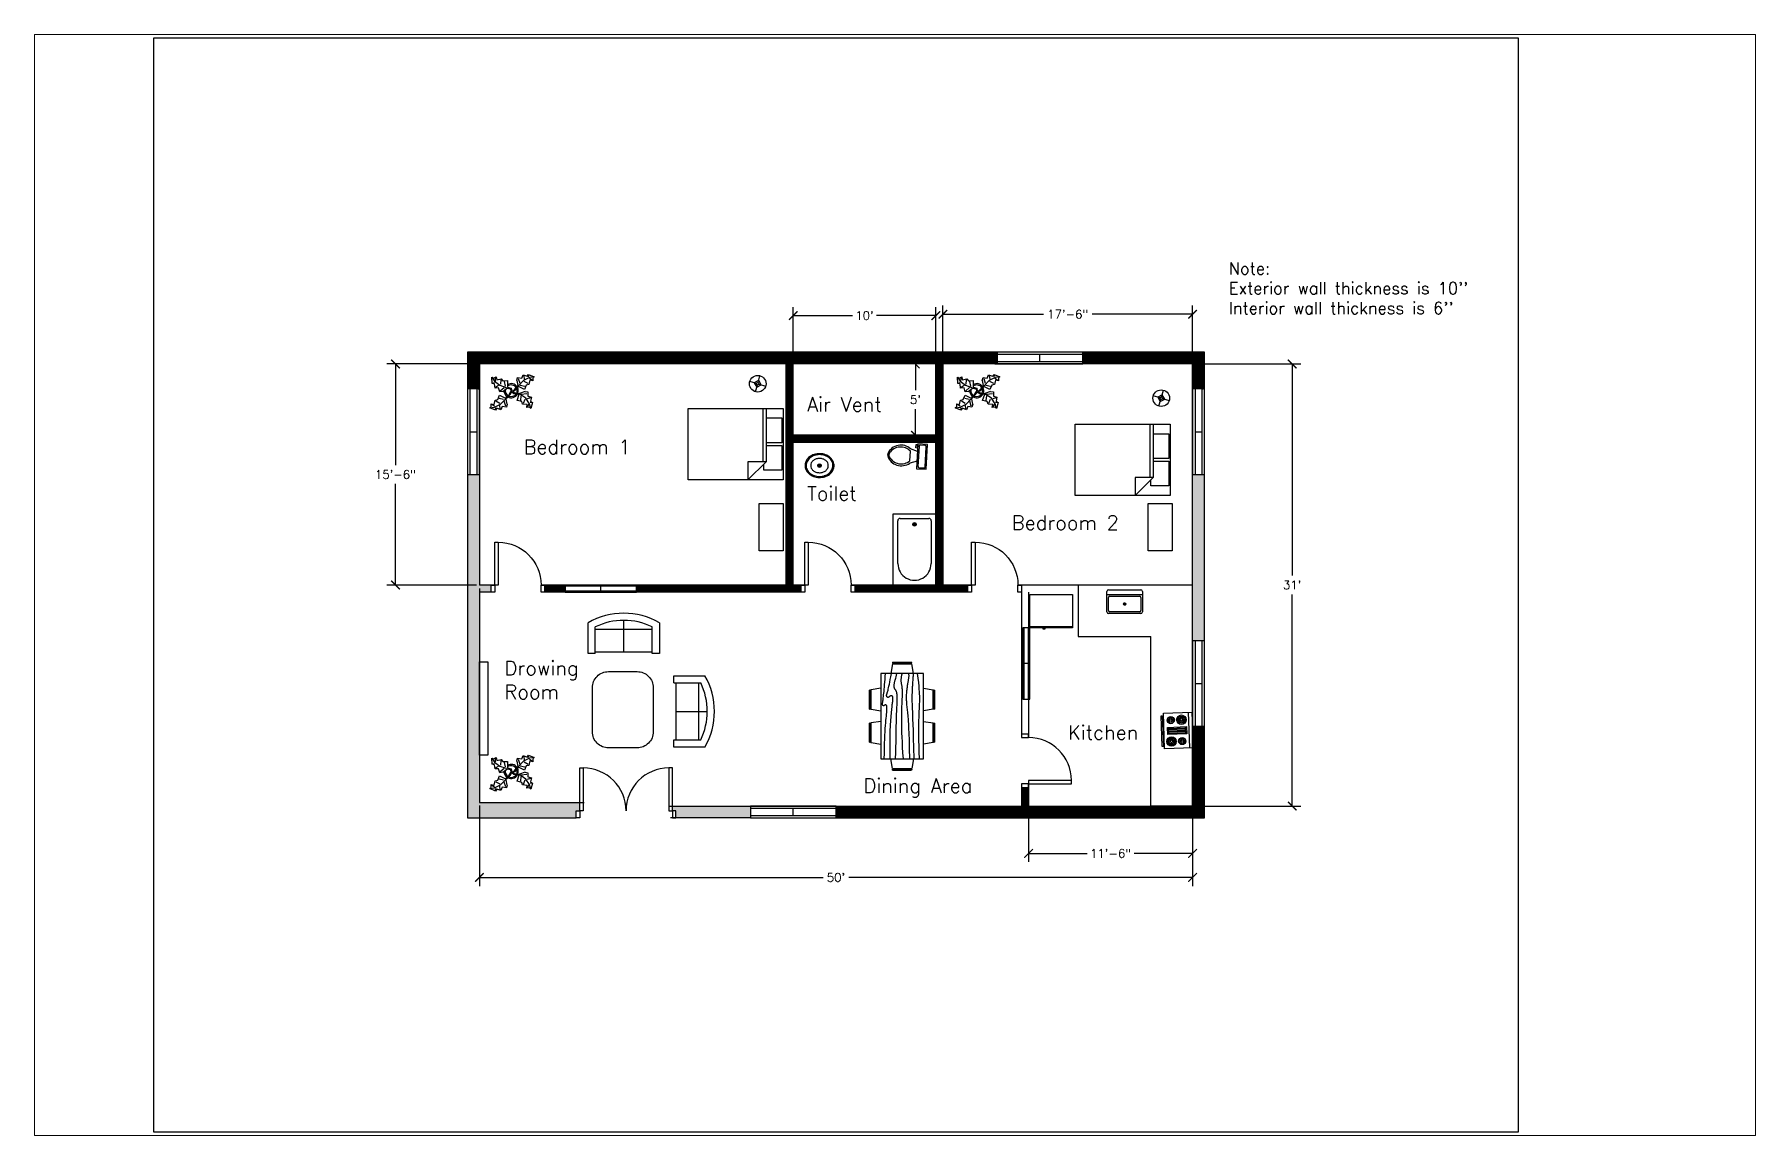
# Paper-space layout 'Layout1' of a CAD drawing. Header units: inches. Extents: x 0 to 16.2, y 0 to 10.3.
# The model-space entities are those that its viewports show. They can reach past a viewport. Long polylines and large blocks are cut down to what shows.
import ezdxf

# ---------------------------------------------------------------- set-up
doc = ezdxf.new("R2010")
doc.units = ezdxf.units.IN
doc.header["$MEASUREMENT"] = 0
for name, color, linetype in [('Blocks', 4, 'Continuous'), ('Dim', 11, 'Continuous'), ('Door', 6, 'Continuous'), ('Hatches', 3, 'Continuous'), ('Text', 2, 'Continuous'), ('Window', 30, 'Continuous')]:
    doc.layers.add(name, color=color, linetype=linetype)
doc.styles.get("Standard").update_dxf_attribs({"font": 'simplex.shx'})
doc.dimstyles.new('Dim', dxfattribs={"dimscale": 40, "dimtxt": 0.18, "dimasz": 0.18, "dimexe": 0.18, "dimexo": 0.0625, "dimgap": 0.09, "dimtad": 0, "dimtih": 1, "dimtoh": 1, "dimdec": 4, "dimzin": 0, "dimdsep": 46, "dimlunit": 4, "dimtxsty": 'Standard', "dimblk": 'ARCHTICK', "dimcen": 0.09, "dimadec": 0, "dimazin": 0, "dimtfac": 1, "dimtdec": 4, "dimtofl": 0, "dimtmove": 0, "dimatfit": 3, "dimfxl": 1, "dimtolj": 1, "dimtzin": 0, "dimarcsym": 0})

psp = doc.layouts.get("Layout1")

msp = doc.modelspace()

# ---------------------------------------------------------------- texts
at = {"layer": 'Text', "attachment_point": 1}
for s, width, insert, char_height in [("Note:\\PExterior wall thickness is 10''\\PInterior wall thickness is 6''", 224.0455945, (638.96325, 474.107), 10), ('Air Vent', 106.0420056, (284.17261, 360.65929), 12), ('Bedroom 1', 106.0420056, (45.72947, 324.94294), 12), ('Toilet', 106.0420056, (284.17261, 285.71189), 12), ('Bedroom 2', 106.0420056, (456.41167, 261.12094), 12), ('Drowing Room', 106.0420056, (29.61765, 138.74601), 12), ('Kitchen', 106.0420056, (503.63493, 84.58955), 12), ('Dining Area', 106.0420056, (331.62468, 39.79195), 12)]:
    msp.add_mtext_dynamic_manual_height_columns(s, width=width, gutter_width=1, heights=[0], dxfattribs=dict(at, insert=insert, char_height=char_height))

# ---------------------------------------------------------------- blocks, each defined once
blk = doc.blocks.new('Door 1')
at = {"layer": 'Door'}
for points in [[(-6, 6), (-3, 6), (-3, 42), (-6, 42)], [(-45, 0), (-42, 0), (-42, 6), (-45, 6)], [(-3, 0), (0, 0), (0, 6), (-3, 6)]]:
    blk.add_lwpolyline(points, close=True, dxfattribs=at)
blk.add_arc((-6, 6), 36, 90, 180, dxfattribs=at)
blk = doc.blocks.new('Door2')
at = {"layer": 'Door'}
for points in [[(-78, 6), (-81, 6), (-81, 42), (-78, 42)], [(-6, 6), (-3, 6), (-3, 42), (-6, 42)], [(-81, 0), (-84, 0), (-84, 6), (-81, 6)], [(-3, 0), (0, 0), (0, 6), (-3, 6)]]:
    blk.add_lwpolyline(points, close=True, dxfattribs=at)
for centre, start, end in [((-78, 6), 0, 90), ((-6, 6), 90, 180)]:
    blk.add_arc(centre, 36, start, end, dxfattribs=at)
blk = doc.blocks.new('Window1')
at = {"layer": 'Window'}
for p, q in [((0, 6), (-60, 6)), ((-60, 6), (-60, 0)), ((0, 5), (-60, 5)), ((-60, 1), (0, 1)), ((-60, 0), (0, 0)), ((-30, 1), (-30, 5)), ((0, 0), (0, 6))]:
    blk.add_line(p, q, dxfattribs=at)
blk = doc.blocks.new('Window2')
at = {"layer": 'Window'}
for p, q in [((0, 10), (-72, 10)), ((-72, 10), (-72, 0)), ((0, 8), (-72, 8)), ((-72, 2), (0, 2)), ((-72, 0), (0, 0)), ((-36, 2), (-36, 8)), ((0, 0), (0, 10))]:
    blk.add_line(p, q, dxfattribs=at)
blk = doc.blocks.new('Bath Tub - 26 x 60 in.')
for p, q in [((8, -18), (10, -18)), ((9, -17), (9, -19))]:
    blk.add_line(p, q)
blk.add_lwpolyline([(0, -36), (0, 0), (60, 0), (60, -36)], close=True)
for points in [[(4, -30), (4, -6)], [(6, -4), (42, -4)], [(42, -32), (6, -32)]]:
    blk.add_lwpolyline(points)
for radius in [1.5, 1]:
    blk.add_circle((9, -18), radius)
for centre, radius, start, end in [((5.75, -5.75), 1.77, 81.8699, 188.1301), ((42, -18), 14, 270, 90), ((5.75, -30.25), 1.77, 171.8699, 278.1301)]:
    blk.add_arc(centre, radius, start, end)
blk = doc.blocks.new('Toilet - top')
for p, q in [((-10, -8.5), (-8, -8.5)), ((-10, -9.5), (-10, -8.5)), ((-7, -9.5), (-10, -9.5)), ((-8, -8.5), (-8, -8)), ((-7, -8), (-7, -9.5)), ((-4, -8), (-6, -14)), ((4, -14), (-4, -14)), ((4, -8), (6, -14)), ((9.5, -6), (9.5, -2))]:
    blk.add_line(p, q)
blk.add_lwpolyline([(10.5, -8), (10.5, 0), (-10.5, 0), (-10.5, -8)], close=True)
for points in [[(-9.5, -2), (-9.5, -6)], [(8.5, -1), (-8.5, -1)], [(-8.5, -7), (8.5, -7)]]:
    blk.add_lwpolyline(points)
for centre, radius, start, end in [((-8.6, -1.9), 0.884, 81.8699, 188.1301), ((-8.6, -6.1), 0.884, 171.8699, 278.1301), ((3.5, -21.6), 12.2, 141.4691, 247.9714), ((4.2, -21.8), 11.3, 136.3677, 238.9468), ((-3.5, -21.6), 12.2, 292.0284, 38.5307), ((-4.2, -21.8), 11.3, 301.053, 43.6321), ((8.6, -1.9), 0.884, 351.8699, 98.1301), ((8.6, -6.1), 0.884, 261.8699, 8.1301), ((0, -27.9), 4, 245.7318, 294.2682), ((0, -29), 4, 254.8605, 285.1395)]:
    blk.add_arc(centre, radius, start, end)
blk = doc.blocks.new('Sink - Oval top')
for p, q in [((-1, 0), (1, 0)), ((0, 1), (0, -1))]:
    blk.add_line(p, q)
at = {"linetype": 'Continuous'}
for points in [[(-12.2, 0.4, 0.117634), (-11.5, -3.4, 0.104469), (-8.9, -6.8, 0.090016), (-5.1, -9.1, 0.08192), (-0.3, -10, 0.08192), (4.5, -9.4, 0.090016), (8.4, -7.4, 0.104469), (11.2, -4.1, 0.117634), (12.2, -0.4, 0.117634), (11.5, 3.4, 0.104469), (8.9, 6.8, 0.090016), (5.1, 9.1, 0.08192), (0.3, 10, 0.08192), (-4.5, 9.4, 0.090016), (-8.4, 7.4, 0.104469), (-11.2, 4.1, 0.117634)], [(-11.3, 0.2, 0.118622), (-10.5, -3.3, 0.104678), (-8.1, -6.4, 0.089562), (-4.5, -8.4, 0.081185), (-0.1, -9.2, 0.081185), (4.3, -8.5, 0.089562), (7.9, -6.6, 0.104678), (10.4, -3.5, 0.118622), (11.3, -0.2, 0.118622), (10.5, 3.3, 0.104678), (8.1, 6.4, 0.089562), (4.5, 8.4, 0.081185), (0.1, 9.2, 0.081185), (-4.3, 8.5, 0.089562), (-7.9, 6.6, 0.104678), (-10.4, 3.5, 0.118622)], [(-7.4, 0.1, 0.118283), (-6.9, -2.2, 0.104607), (-5.3, -4.2, 0.089718), (-3, -5.5, 0.081436), (-0.1, -6, 0.081436), (2.8, -5.6, 0.089718), (5.2, -4.3, 0.104607), (6.9, -2.3, 0.118283), (7.4, -0.1, 0.118283), (6.9, 2.2, 0.104607), (5.3, 4.2, 0.089718), (3, 5.5, 0.081436), (0.1, 6, 0.081436), (-2.8, 5.6, 0.089718), (-5.2, 4.3, 0.104607), (-6.9, 2.3, 0.118283)]]:
    blk.add_lwpolyline(points, format="xyb", close=True, dxfattribs=at)
for radius in [1.5, 1]:
    blk.add_circle((0, 0), radius)
blk = doc.blocks.new('Dining Set - 36 x 72 in.')
at = {"linetype": 'Continuous'}
for p, q in [((36, 18), (-36, 18)), ((-36, 18), (-36, -18)), ((-22.2343, 26.00059), (-23.4847, 17.99762)), ((-22.2304, 26), (-5.7608, 26)), ((-22, 27.5), (-22.1562, 26.50042)), ((-5.8416, 26.5), (-22.1534, 26.5)), ((-22, 27.5), (-6, 27.5)), ((-5.8437, 26.49966), (-6, 27.5)), ((-4.5152, 17.99762), (-5.7655, 25.99926)), ((5.7657, 26.00059), (4.5153, 17.99762)), ((5.7696, 26), (22.2392, 26)), ((6, 27.5), (5.8438, 26.50042)), ((22.1584, 26.5), (5.8466, 26.5)), ((6, 27.5), (22, 27.5)), ((22.1563, 26.49966), (22, 27.5)), ((23.4848, 17.99762), (22.2345, 25.99926)), ((36, -18), (36, 18)), ((-45.5, 8), (-44.5004, 8.15617)), ((-45.5, 8), (-45.5, -8)), ((-44.5, -8.15843), (-44.5, 8.15338)), ((-44.0006, 8.23428), (-35.9976, 9.48474)), ((-44, 8.23041), (-44, -8.23915)), ((44.0006, 8.23428), (35.9976, 9.48474)), ((44, 8.23041), (44, -8.23915)), ((44.5, -8.15843), (44.5, 8.15338)), ((45.5, 8), (44.5005, 8.15617)), ((45.5, 8), (45.5, -8)), ((-44.4997, -8.15631), (-45.5, -8)), ((-35.9976, -9.48476), (-43.9993, -8.2345)), ((35.9976, -9.48476), (43.9993, -8.2345)), ((44.4997, -8.15631), (45.5, -8)), ((-36, -18), (36, -18)), ((-22.2343, -26.0006), (-23.4847, -17.99762)), ((-22.2304, -26), (-5.7608, -26)), ((-22, -27.5), (-22.1562, -26.50044)), ((-5.8416, -26.5), (-22.1534, -26.5)), ((-22, -27.5), (-6, -27.5)), ((-5.8437, -26.49967), (-6, -27.5)), ((-4.5152, -17.99762), (-5.7655, -25.99928)), ((5.7657, -26.0006), (4.5153, -17.99762)), ((5.7696, -26), (22.2392, -26)), ((6, -27.5), (5.8438, -26.50044)), ((22.1584, -26.5), (5.8466, -26.5)), ((6, -27.5), (22, -27.5)), ((22.1563, -26.49967), (22, -27.5)), ((23.4848, -17.99762), (22.2345, -25.99928))]:
    blk.add_line(p, q, dxfattribs=at)
for points in [[(-36, 15), (-31.1772, 14.97754), (-26.8079, 14.91406), (-22.8538, 14.81543), (-19.276, 14.6875), (-16.0362, 14.53613), (-13.0957, 14.36718), (-10.4159, 14.18652), (-7.9583, 14), (-5.6904, 13.81315), (-3.6035, 13.63021), (-1.6954, 13.45508), (0.0365, 13.29166), (1.5945, 13.14388), (2.9811, 13.01562), (4.1988, 12.9108), (5.25, 12.83333), (6.1393, 12.78613), (6.8802, 12.76823), (7.4883, 12.77767), (7.9792, 12.8125), (8.3685, 12.87077), (8.6719, 12.95052), (8.9049, 13.0498), (9.0833, 13.16666), (9.2205, 13.29899), (9.3216, 13.44401), (9.3895, 13.59879), (9.4271, 13.76041), (9.4373, 13.92594), (9.4232, 14.09245), (9.3875, 14.257), (9.3333, 14.41666), (9.2638, 14.56917), (9.1836, 14.71484), (9.0975, 14.85465), (9.0104, 14.98958), (8.9272, 15.1206), (8.8529, 15.2487), (8.7922, 15.37483), (8.75, 15.5), (8.7305, 15.62467), (8.7344, 15.74739), (8.7617, 15.86621), (8.8125, 15.97916), (8.8867, 16.08431), (8.9844, 16.17968), (9.1055, 16.26334), (9.25, 16.33333), (9.4189, 16.38802), (9.6172, 16.42708), (9.8506, 16.45052), (10.125, 16.45833), (10.4463, 16.45052), (10.8203, 16.42708), (11.2529, 16.38802), (11.75, 16.33333), (12.3184, 16.26318), (12.9694, 16.17838), (13.7151, 16.07991), (14.5677, 15.96875), (15.5395, 15.84586), (16.6426, 15.71224), (17.8893, 15.56884), (19.2917, 15.41666), (20.859, 15.25667), (22.5879, 15.08984), (24.4721, 14.91715), (26.5052, 14.73958), (28.6809, 14.5581), (30.9929, 14.3737), (33.4347, 14.18733), (36, 14)], [(-36, 10), (-28.9766, 10.14274), (-23.1725, 10.20442), (-18.4241, 10.19775), (-14.5677, 10.13541), (-11.4399, 10.03011), (-8.877, 9.89453), (-6.7154, 9.74137), (-4.7917, 9.58333), (-2.9698, 9.43082), (-1.2246, 9.28515), (0.4415, 9.14534), (2.026, 9.01041), (3.5266, 8.87939), (4.9408, 8.7513), (6.266, 8.62516), (7.5, 8.5), (8.6411, 8.37549), (9.6914, 8.2539), (10.6538, 8.13818), (11.5312, 8.03125), (12.3267, 7.93603), (13.043, 7.85547), (13.6831, 7.79248), (14.25, 7.75), (14.7471, 7.7303), (15.1797, 7.73307), (15.5537, 7.75732), (15.875, 7.80208), (16.1494, 7.86637), (16.3828, 7.94922), (16.5811, 8.04964), (16.75, 8.16666), (16.8944, 8.29915), (17.0143, 8.44531), (17.1089, 8.60319), (17.1771, 8.77083), (17.218, 8.94629), (17.2305, 9.1276), (17.2137, 9.31282), (17.1667, 9.5), (17.0895, 9.6875), (16.987, 9.875), (16.8649, 10.0625), (16.7292, 10.25), (16.5856, 10.4375), (16.4401, 10.625), (16.2985, 10.8125), (16.1667, 11), (16.05, 11.18733), (15.9518, 11.3737), (15.8752, 11.5581), (15.8229, 11.73958), (15.798, 11.91715), (15.8034, 12.08984), (15.842, 12.25667), (15.9167, 12.41666), (16.0295, 12.56836), (16.1784, 12.70833), (16.3605, 12.83268), (16.5729, 12.9375), (16.8127, 13.01888), (17.0768, 13.07291), (17.3625, 13.0957), (17.6667, 13.08333), (17.9894, 13.03312), (18.3418, 12.94726), (18.7382, 12.82918), (19.1927, 12.68229), (19.7195, 12.51001), (20.3327, 12.31575), (21.0465, 12.10294), (21.875, 11.875), (22.8357, 11.63354), (23.959, 11.37304), (25.2786, 11.08618), (26.8282, 10.76562), (28.6414, 10.40405), (30.752, 9.99414), (33.1936, 9.52856), (36, 9)], [(-36, 5.5), (-30.7157, 5.3348), (-26.069, 5.20963), (-21.9946, 5.11767), (-18.4271, 5.05208), (-15.3009, 5.00602), (-12.5508, 4.97265), (-10.1112, 4.94515), (-7.9167, 4.91666), (-5.909, 4.88167), (-4.0586, 4.83984), (-2.3429, 4.79215), (-0.7396, 4.73958), (0.7739, 4.6831), (2.22, 4.6237), (3.6213, 4.56233), (5, 4.5), (6.373, 4.43782), (7.7344, 4.3776), (9.0723, 4.32129), (10.375, 4.27083), (11.6309, 4.22819), (12.8281, 4.19531), (13.9551, 4.17415), (15, 4.16666), (15.954, 4.17448), (16.819, 4.19791), (17.6001, 4.23698), (18.3021, 4.29166), (18.9299, 4.36198), (19.4883, 4.44791), (19.9823, 4.54948), (20.4167, 4.66666), (20.7969, 4.79899), (21.1302, 4.94401), (21.4245, 5.09879), (21.6875, 5.26041), (21.9271, 5.42594), (22.1511, 5.59245), (22.3672, 5.757), (22.5834, 5.91666), (22.8065, 6.06868), (23.0404, 6.21093), (23.2879, 6.34147), (23.5521, 6.45833), (23.8358, 6.55957), (24.142, 6.64323), (24.4735, 6.70735), (24.8334, 6.75), (25.2235, 6.76969), (25.642, 6.76692), (26.0858, 6.74267), (26.5521, 6.69791), (27.0379, 6.63362), (27.5404, 6.55078), (28.0565, 6.45036), (28.5834, 6.33333), (29.1242, 6.19987), (29.7071, 6.04687), (30.3661, 5.87044), (31.1354, 5.66666), (32.0493, 5.43164), (33.142, 5.16146), (34.4475, 4.85221), (36, 4.5)], [(-36, -1), (-30.7915, -0.6591), (-26.0195, -0.38216), (-21.6519, -0.16284), (-17.6563, 0.00521), (-14.0005, 0.12833), (-10.6523, 0.21289), (-7.5796, 0.26522), (-4.75, 0.29166), (-2.134, 0.29793), (0.2878, 0.28711), (2.5317, 0.26163), (4.6146, 0.22396), (6.5529, 0.17651), (8.3633, 0.12174), (10.0623, 0.06209), (11.6667, 0), (13.1899, -0.06201), (14.6341, -0.1211), (15.9982, -0.17432), (17.2813, -0.21875), (18.4823, -0.25147), (19.6003, -0.26953), (20.6343, -0.27002), (21.5834, -0.25), (22.4481, -0.20768), (23.2357, -0.14584), (23.9549, -0.06836), (24.6146, 0.02083), (25.2235, 0.11784), (25.7904, 0.21875), (26.3241, 0.31966), (26.8334, 0.41666), (27.3265, 0.50618), (27.8099, 0.58593), (28.2894, 0.65397), (28.7709, 0.70833), (29.2601, 0.74707), (29.763, 0.76823), (30.2855, 0.76985), (30.8334, 0.75), (31.4088, 0.70784), (31.9994, 0.64713), (32.589, 0.57275), (33.1615, 0.48958), (33.7008, 0.4025), (34.1908, 0.3164), (34.6153, 0.23616), (34.9584, 0.16666), (35.2099, 0.11165), (35.3848, 0.07031), (35.504, 0.04069), (35.5886, 0.02083), (35.6594, 0.00879), (35.7377, 0.0026), (35.8442, 0.00032), (36, 0)], [(-36, -6.5), (-27.1843, -6.31267), (-20.084, -6.1263), (-14.469, -5.9419), (-10.1094, -5.76042), (-6.7752, -5.58285), (-4.2363, -5.41016), (-2.2629, -5.24333), (-0.625, -5.08334), (0.8708, -4.93099), (2.2715, -4.78646), (3.5872, -4.64974), (4.8281, -4.52084), (6.0046, -4.39974), (7.127, -4.28646), (8.2053, -4.18099), (9.25, -4.08334), (10.2705, -3.99382), (11.2734, -3.91407), (12.2647, -3.84603), (13.25, -3.79167), (14.2354, -3.75293), (15.2266, -3.73177), (16.2295, -3.73015), (17.25, -3.75), (18.2912, -3.79248), (19.3451, -3.85547), (20.4009, -3.93604), (21.4479, -4.03125), (22.4754, -4.13819), (23.4727, -4.25391), (24.4289, -4.37549), (25.3334, -4.5), (26.1785, -4.62492), (26.9694, -4.74935), (27.7145, -4.87281), (28.4219, -4.99479), (29.1, -5.11483), (29.7572, -5.23242), (30.4016, -5.34709), (31.0417, -5.45834), (31.6837, -5.56437), (32.3262, -5.65821), (32.9658, -5.73153), (33.599, -5.77604), (34.2224, -5.78345), (34.8327, -5.74545), (35.4264, -5.65373), (36, -5.5)], [(-36, -10), (-26.4022, -9.81299), (-18.4675, -9.62891), (-11.9839, -9.45069), (-6.7396, -9.28125), (-2.5226, -9.12354), (0.8789, -8.98047), (3.6769, -8.85498), (6.0833, -8.75), (8.2767, -8.66765), (10.3021, -8.60677), (12.1712, -8.56543), (13.8958, -8.54167), (15.4876, -8.53353), (16.9583, -8.53907), (18.3197, -8.55632), (19.5834, -8.58334), (20.7616, -8.61841), (21.8685, -8.66081), (22.9188, -8.71004), (23.9271, -8.76563), (24.9081, -8.82707), (25.8763, -8.89388), (26.8465, -8.96558), (27.8334, -9.04167), (28.8474, -9.12118), (29.8828, -9.20117), (30.93, -9.27824), (31.9792, -9.34896), (33.0205, -9.40991), (34.0443, -9.45768), (35.0407, -9.48885), (36, -9.5)], [(-36, -14.5), (-30.0881, -14.33513), (-25.0332, -14.21224), (-20.7312, -14.12647), (-17.0781, -14.07292), (-13.97, -14.04671), (-11.3027, -14.04297), (-8.9724, -14.05681), (-6.875, -14.08334), (-4.9224, -14.11833), (-3.0905, -14.16016), (-1.3709, -14.20785), (0.2448, -14.26042), (1.7647, -14.3169), (3.1973, -14.3763), (4.5507, -14.43767), (5.8333, -14.5), (7.0554, -14.5621), (8.235, -14.62175), (9.3922, -14.67652), (10.5469, -14.72396), (11.7192, -14.76164), (12.929, -14.78711), (14.1965, -14.79794), (15.5417, -14.79167), (16.9933, -14.76424), (18.6152, -14.70508), (20.4804, -14.60197), (22.6615, -14.44271), (25.2312, -14.21509), (28.2624, -13.9069), (31.8277, -13.50594), (36, -13)]]:
    blk.add_lwpolyline(points, dxfattribs=at)
blk = doc.blocks.new('Plant - Rubber or Philodendron')
at = {"linetype": 'Continuous'}
for p, q in [((-16.2005, 11.4774), (-13.9899, 8.1064)), ((-16.2005, 11.4774), (-14.8639, 10.7964)), ((-16.0159, 6.3329), (-16.2005, 11.4774)), ((-14.0069, 5.8704), (-16.0159, 6.3329)), ((-15.3434, 6.5514), (-13.9984, 6.9884)), ((-14.8639, 10.7964), (-12.6195, 11.8975)), ((-13.5868, 2.2894), (-14.0069, 5.8704)), ((-13.9899, 8.1064), (-9.5434, 4.7185)), ((-10.6784, 2.491), (-13.5868, 2.2894)), ((-13.3174, 8.325), (-13.0735, 11.0065)), ((-13.1329, 3.1804), (-10.6614, 4.727)), ((-12.6195, 11.8975), (-12.1909, 9.4345)), ((-12.1909, 9.4345), (-8.3829, 10.3)), ((-9.5858, -0.8715), (-10.6784, 2.491)), ((-9.5434, 4.7185), (-4.1917, 2.9888)), ((-9.1318, 0.0195), (-5.9793, 2.9025)), ((-8.8369, 9.409), (-9.0894, 5.6095)), ((-8.3829, 10.3), (-7.0549, 8.501)), ((-7.1228, -0.443), (-3.5248, 2.2131)), ((-7.0549, 8.501), (-3.0284, 8.6941)), ((-4.8529, 4.012), (-5.7184, 7.82)), ((-3.5248, 2.2131), (-3.3011, 2.4355)), ((-3.3011, 2.4355), (-0.5306, 1.7947)), ((-3.0284, 8.6941), (-3.0709, 3.1041)), ((-3.0709, 3.1041), (0.0797, 2.3163)), ((-0.5306, 1.7947), (-0.2255, -0.5527)), ((-0.5306, 1.7947), (-0.5306, 1.7947)), ((0.0797, 2.3163), (0.4866, -0.031)), ((0.4866, -0.031), (2.1141, 0.2298)), ((2.1141, 0.2298), (5.4346, 3.9146)), ((6.1032, 3.6844), (2.8262, -0.031)), ((4.6914, 8.8812), (5.3859, 11.2828)), ((4.6914, 8.8812), (5.5014, 4.4831)), ((5.3859, 11.2828), (8.8871, 10.7908)), ((5.4346, 3.9146), (5.5014, 4.4831)), ((5.9878, 10.4842), (7.1971, 6.3869)), ((11.1089, 1.1958), (6.1032, 3.6844)), ((10.3916, 8.7942), (6.2847, 4.4028)), ((7.7005, 4.8881), (11.5025, 3.9967)), ((8.8871, 10.7908), (9.9809, 13.4933)), ((9.9809, 13.4933), (13.3837, 12.301)), ((15.3859, 11.3055), (10.3916, 8.7942)), ((10.5828, 12.6946), (10.8893, 9.7953)), ((14.2977, 6.1031), (10.9934, 7.9956)), ((12.7005, 4.8994), (11.1089, 1.1958)), ((14.8995, 5.3044), (12.7005, 4.8994)), ((13.3837, 12.301), (14.68, 13.9039)), ((14.5816, 13.2037), (14.3848, 11.8033)), ((14.68, 13.9039), (19.3848, 11.8146)), ((15.7909, 9.1065), (14.8995, 5.3044)), ((15.2875, 10.6053), (17.5907, 9.2105)), ((19.3848, 11.8146), (15.3859, 11.3055)), ((18.1925, 8.4119), (15.7909, 9.1065)), ((19.3848, 11.8146), (18.1868, 10.9119)), ((18.1868, 10.9119), (18.1925, 8.4119)), ((-18.008, -14.1781), (-16.8101, -13.2754)), ((-18.008, -14.1781), (-14.0091, -13.669)), ((-13.3032, -16.2674), (-18.008, -14.1781)), ((-16.8157, -10.7754), (-14.4141, -11.4699)), ((-16.8101, -13.2754), (-16.8157, -10.7754)), ((-13.9107, -12.9688), (-16.2139, -11.574)), ((-14.4141, -11.4699), (-13.5228, -7.6679)), ((-14.0091, -13.669), (-9.0148, -11.1577)), ((-13.5228, -7.6679), (-11.3237, -7.2629)), ((-13.2048, -15.5672), (-13.008, -14.1668)), ((-12.921, -8.4665), (-9.6166, -10.359)), ((-11.3237, -7.2629), (-9.7321, -3.5593)), ((-6.3237, -7.2516), (-10.1257, -6.3602)), ((-9.7321, -3.5593), (-4.7264, -6.0479)), ((-7.1228, -0.443), (-9.5858, -0.8715)), ((-9.206, -15.0581), (-9.5126, -12.1588)), ((-9.0148, -11.1577), (-4.9047, -6.8122)), ((-7.5103, -13.1543), (-8.6042, -15.8568)), ((-4.0092, -13.6463), (-7.5103, -13.1543)), ((-4.611, -12.8477), (-5.8203, -8.7504)), ((-2.019, -3.6148), (-4.7264, -6.0479)), ((-4.1246, -6.8466), (-4.0579, -6.2781)), ((-3.3146, -11.2447), (-4.1246, -6.8466)), ((-4.0579, -6.2781), (-0.9375, -3.1608)), ((-3.3146, -11.2447), (-4.0092, -13.6463)), ((-2.019, -3.6148), (-0.2255, -0.5527)), ((-0.9375, -3.1608), (0.5883, -0.8135)), ((0.5883, -0.8135), (2.2447, -2.0916)), ((2.8262, -0.031), (1.3003, -0.5527)), ((1.3003, -0.5527), (2.4193, -1.4655)), ((2.2447, -2.0916), (6.7108, -2.6626)), ((2.4193, -1.4655), (6.895, -2.1175)), ((4.943, -7.9659), (6.7108, -2.6626)), ((8.8321, -9.0266), (4.943, -7.9659)), ((11.6605, -0.5413), (6.895, -2.1175)), ((12.3677, -6.1981), (7.219, -2.6772)), ((8.125, -4.0768), (7.7715, -7.9659)), ((8.3544, -2.7453), (13.1973, -2.1704)), ((9.5392, -11.1479), (8.8321, -9.0266)), ((13.4283, -11.5015), (9.5392, -11.1479)), ((10.2463, -10.4408), (11.6605, -6.9053)), ((11.6605, -0.5413), (14.1354, -0.8948)), ((15.5496, -10.7943), (12.3677, -6.1981)), ((13.0748, -13.9763), (13.4283, -11.5015)), ((15.5496, -13.6228), (13.0748, -13.9763)), ((16.2567, -5.8446), (13.4283, -6.5517)), ((14.8425, -10.7943), (13.7819, -13.2692)), ((14.1354, -0.8948), (14.1354, -4.4304)), ((14.1354, -4.4304), (16.9638, -5.1375)), ((16.6103, -14.6834), (15.5496, -10.7943)), ((16.6103, -14.6834), (15.5496, -13.6228)), ((17.3174, -9.7337), (15.9032, -9.7337)), ((16.9638, -5.1375), (16.2567, -8.673)), ((16.2567, -8.673), (18.0245, -9.7337)), ((18.0245, -9.7337), (16.6103, -14.6834)), ((-12.0069, -14.6645), (-13.3032, -16.2674)), ((-8.6042, -15.8568), (-12.0069, -14.6645))]:
    blk.add_line(p, q, dxfattribs=at)
for centre, radius, start, end in [((0.0308, 0.1664), 6, 178.6147, 235.1169), ((0.0308, 0.1664), 5, 168.1647, 238.6725), ((0, 0), 6.1275, 34.37569, 120.1028), ((-0.0601, -0.2075), 5.2461, 33.82192, 124.9414), ((-0.2664, 0.1682), 5.2775, 338.4094, 20.03007), ((-0.098, 0.1364), 6.1288, 341.2017, 26.09184), ((-0.0234, 0.3825), 6.1492, 242.5812, 331.2714), ((-0.1102, 0.4886), 5.2883, 247.3711, 327.472)]:
    blk.add_arc(centre, radius, start, end, dxfattribs=at)
blk = doc.blocks.new('Sofa - Roundback Loveseat 5 ft.')
at = {"linetype": 'Continuous'}
for p, q in [((-24, -33.99998), (-24, -11.46958)), ((-23.9998, -13.38178), (23.99986, -13.38178)), ((0, -32.44198), (0, -5.99998)), ((24.00004, -33.99998), (24.00004, -11.46958)), ((-24, -32.44198), (24.00004, -32.44198))]:
    blk.add_line(p, q, dxfattribs=at)
for points in [[(-24, -33.99998), (-30, -33.99998), (-30, -7.99998)], [(30.00004, -7.99998), (30.00004, -33.99998), (24.00004, -33.99998)]]:
    blk.add_lwpolyline(points, dxfattribs=at)
for centre, radius, start, end in [((0, -60.24998), 60.24998, 60.13715, 119.8628), ((0, -61.38438), 55.38444, 64.32083, 115.6792)]:
    blk.add_arc(centre, radius, start, end, dxfattribs=at)
blk = doc.blocks.new('Refrigerator-2 door - 36 in top')
for p, q in [((0, -26.999999), (36, -26.999999)), ((11, -27.999999), (11, -28.999999)), ((12, -26.999999), (12, -28.999999)), ((13, -28.999999), (13, -27.999999)), ((11, -28.999999), (13, -28.999999))]:
    blk.add_line(p, q)
blk.add_lwpolyline([(0, -27.999999), (0, 0), (36, 0), (36, -27.999999)], close=True)
blk = doc.blocks.new('Bed - Queen')
at = {"linetype": 'Continuous'}
for p, q in [((0, -80.00003), (0, 0)), ((0, 0), (59.99999, 0)), ((59.99999, 0), (59.99999, -80.00003)), ((0, -14.4), (44.8, -14.4)), ((7.99999, -1.2), (28.79998, -1.2)), ((7.99999, -14.4), (7.99999, -1.2)), ((28.79998, -1.2), (28.79998, -14.4)), ((31.19999, -1.2), (51.99999, -1.2)), ((31.19999, -14.4), (31.19999, -1.2)), ((59.99999, -29.6), (44.8, -14.4)), ((44.8, -14.4), (44.8, -29.6)), ((51.99999, -1.2), (51.99999, -16.4)), ((44.8, -16.8), (0, -16.8)), ((51.99999, -16.4), (46.79936, -16.4)), ((44.8, -29.6), (59.99999, -29.6)), ((59.99999, -80.00003), (0, -80.00003))]:
    blk.add_line(p, q, dxfattribs=at)
blk = doc.blocks.new('Lamp - Table')
at = {"linetype": 'Continuous'}
for p, q in [((-1, 0), (-7, 0)), ((0, 3), (-3, 0)), ((-3, 0), (0, -3)), ((0, 7), (0, 1)), ((3, 0), (0, 3)), ((0, -3), (3, 0)), ((1, 0), (7, 0)), ((0, -1), (0, -7))]:
    blk.add_line(p, q, dxfattribs=at)
for radius in [7, 1]:
    blk.add_circle((0, 0), radius, dxfattribs=at)
blk = doc.blocks.new('Sink-single - 30 in top')
blk.add_line((-15, -3.999996), (15, -3.999996))
for points in [[(-13.5, 0), (13.5, 0)], [(-15, -18.499996), (-15, -1.5)], [(-13.5, -17.499996), (-13.5, -6.499996)], [(-12.5, -5.499996), (12.5, -5.499996)], [(13.5, -6.499996), (13.5, -17.499996)], [(15, -1.5), (15, -18.499996)], [(13.5, -19.999996), (-13.5, -19.999996)], [(12.5, -18.499996), (-12.5, -18.499996)]]:
    blk.add_lwpolyline(points)
for radius in [1, 0.5]:
    blk.add_circle((0, -11.999996), radius)
for centre, radius, start, end in [((-13.5, -1.5), 1.5, 90, 180), ((-12.5, -6.499996), 1, 90, 180), ((12.5, -6.499996), 1, 0, 90), ((13.5, -1.5), 1.5, 0, 90), ((-13.5, -18.499996), 1.5, 180, 270), ((-12.5, -17.499996), 1, 180, 270), ((12.5, -17.499996), 1, 270, 0), ((13.5, -18.499996), 1.5, 270, 0)]:
    blk.add_arc(centre, radius, start, end)
blk = doc.blocks.new('Range-Oven - 30 in top')
for p, q in [((0, -3), (30, -3)), ((12, -6), (18, -6)), ((13, -20), (13, -6)), ((14, -6), (14, -20)), ((15, -20), (15, -6)), ((16, -6), (16, -20)), ((17, -20), (17, -6)), ((6, -24), (6, -25)), ((8, -25), (8, -24)), ((18, -20), (12, -20)), ((22, -25), (22, -24)), ((24, -24), (24, -25))]:
    blk.add_line(p, q)
for points in [[(0, -24), (0, 0), (30, 0), (30, -24)], [(12, -21), (12, -5), (18, -5), (18, -21)], [(2, -26), (2, -25), (28, -25), (28, -26)]]:
    blk.add_lwpolyline(points, close=True)
for centre, radius in [((6, -9), 4), ((6, -9), 3), ((6, -9), 2), ((6, -9), 1), ((24, -18), 4), ((24, -9), 3), ((24, -9), 2), ((24, -9), 1), ((6, -18), 3), ((6, -18), 2), ((6, -18), 1), ((24, -18), 3), ((24, -18), 2), ((24, -18), 1)]:
    blk.add_circle(centre, radius)
blk = doc.blocks.new('_ArchTick')
at = {"color": 0, "linetype": 'ByBlock', "const_width": 0.15}
blk.add_lwpolyline([(-0.5, -0.5), (0.5, 0.5)], dxfattribs=at)
blk = doc.blocks.new('*D30')
at = {"layer": 'Defpoints', "color": 0, "transparency": 16777216}
for p in [(8.5, 388.7), (-62.1, 202.7), (8.5, 202.7)]:
    blk.add_point(p, dxfattribs=at)
at = {"layer": 'Dim', "color": 0, "lineweight": -2, "transparency": 16777216}
for p, q in [((6, 388.7), (-69.3, 388.7)), ((-62.1, 388.7), (-62.1, 303.6)), ((-62.1, 202.7), (-62.1, 287.8)), ((6, 202.7), (-69.3, 202.7))]:
    blk.add_line(p, q, dxfattribs=at)
at = {"layer": 'Dim', "color": 0, "lineweight": -2, "transparency": 16777216, "xscale": 7.199999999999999, "yscale": 7.199999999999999, "zscale": 7.199999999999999}
for p, rotation in [((-62.1, 388.7), 90), ((-62.1, 202.7), 270)]:
    blk.add_blockref('_ArchTick', p, dxfattribs=dict(at, rotation=rotation))
at = {"layer": 'Dim', "color": 0, "transparency": 16777216, "insert": (-62.1, 295.7), "char_height": 7.2, "attachment_point": 5}
blk.add_mtext('\\A1;15\'-6"', dxfattribs=at)
blk = doc.blocks.new('*D31')
at = {"layer": 'Defpoints', "color": 0, "transparency": 16777216}
for p in [(608.5, 388.7), (608.5, 16.7), (692.3, 16.7)]:
    blk.add_point(p, dxfattribs=at)
at = {"layer": 'Dim', "color": 0, "lineweight": -2, "transparency": 16777216}
for p, q in [((611, 388.7), (699.5, 388.7)), ((692.3, 388.7), (692.3, 210.6)), ((692.3, 16.7), (692.3, 194.8)), ((611, 16.7), (699.5, 16.7))]:
    blk.add_line(p, q, dxfattribs=at)
at = {"layer": 'Dim', "color": 0, "lineweight": -2, "transparency": 16777216, "xscale": 7.199999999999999, "yscale": 7.199999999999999, "zscale": 7.199999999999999}
for p, rotation in [((692.3, 388.7), 90), ((692.3, 16.7), 270)]:
    blk.add_blockref('_ArchTick', p, dxfattribs=dict(at, rotation=rotation))
at = {"layer": 'Dim', "color": 0, "transparency": 16777216, "insert": (692.3, 202.7), "char_height": 7.2, "attachment_point": 5}
blk.add_mtext("\\A1;31'", dxfattribs=at)
blk = doc.blocks.new('*D32')
at = {"layer": 'Defpoints', "color": 0, "transparency": 16777216}
for p in [(8.5, 19.7), (608.5, 16.7), (608.5, -43.4)]:
    blk.add_point(p, dxfattribs=at)
at = {"layer": 'Dim', "color": 0, "lineweight": -2, "transparency": 16777216}
for p, q in [((8.5, 17.2), (8.5, -50.6)), ((608.5, 14.2), (608.5, -50.6)), ((8.5, -43.4), (297.7, -43.4)), ((608.5, -43.4), (319.3, -43.4))]:
    blk.add_line(p, q, dxfattribs=at)
at = {"layer": 'Dim', "color": 0, "lineweight": -2, "transparency": 16777216, "xscale": 7.199999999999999, "yscale": 7.199999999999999, "zscale": 7.199999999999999, "rotation": 180}
blk.add_blockref('_ArchTick', (8.5, -43.4), dxfattribs=at)
at = {"layer": 'Dim', "color": 0, "lineweight": -2, "transparency": 16777216, "xscale": 7.199999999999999, "yscale": 7.199999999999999, "zscale": 7.199999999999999}
blk.add_blockref('_ArchTick', (608.5, -43.4), dxfattribs=at)
at = {"layer": 'Dim', "color": 0, "transparency": 16777216, "insert": (308.5, -43.4), "char_height": 7.2, "attachment_point": 5}
blk.add_mtext("\\A1;50'", dxfattribs=at)
blk = doc.blocks.new('*D33')
at = {"layer": 'Defpoints', "color": 0, "transparency": 16777216}
for p in [(398.5, 430.6), (398.5, 388.7), (608.5, 388.7)]:
    blk.add_point(p, dxfattribs=at)
at = {"layer": 'Dim', "color": 0, "lineweight": -2, "transparency": 16777216}
for p, q in [((398.5, 391.2), (398.5, 437.8)), ((608.5, 391.2), (608.5, 437.8)), ((398.5, 430.6), (483, 430.6)), ((608.5, 430.6), (524.1, 430.6))]:
    blk.add_line(p, q, dxfattribs=at)
at = {"layer": 'Dim', "color": 0, "lineweight": -2, "transparency": 16777216, "xscale": 7.199999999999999, "yscale": 7.199999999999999, "zscale": 7.199999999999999, "rotation": 180}
blk.add_blockref('_ArchTick', (398.5, 430.6), dxfattribs=at)
at = {"layer": 'Dim', "color": 0, "lineweight": -2, "transparency": 16777216, "xscale": 7.199999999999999, "yscale": 7.199999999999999, "zscale": 7.199999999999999}
blk.add_blockref('_ArchTick', (608.5, 430.6), dxfattribs=at)
at = {"layer": 'Dim', "color": 0, "transparency": 16777216, "insert": (503.5, 430.6), "char_height": 7.2, "attachment_point": 5}
blk.add_mtext('\\A1;17\'-6"', dxfattribs=at)
blk = doc.blocks.new('*D34')
at = {"layer": 'Defpoints', "color": 0, "transparency": 16777216}
for p in [(272.5, 429.4), (272.5, 388.7), (392.5, 388.7)]:
    blk.add_point(p, dxfattribs=at)
at = {"layer": 'Dim', "color": 0, "lineweight": -2, "transparency": 16777216}
for p, q in [((272.5, 391.2), (272.5, 436.6)), ((392.5, 391.2), (392.5, 436.6)), ((272.5, 429.4), (322.4, 429.4)), ((392.5, 429.4), (342.7, 429.4))]:
    blk.add_line(p, q, dxfattribs=at)
at = {"layer": 'Dim', "color": 0, "lineweight": -2, "transparency": 16777216, "xscale": 7.199999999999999, "yscale": 7.199999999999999, "zscale": 7.199999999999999, "rotation": 180}
blk.add_blockref('_ArchTick', (272.5, 429.4), dxfattribs=at)
at = {"layer": 'Dim', "color": 0, "lineweight": -2, "transparency": 16777216, "xscale": 7.199999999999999, "yscale": 7.199999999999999, "zscale": 7.199999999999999}
blk.add_blockref('_ArchTick', (392.5, 429.4), dxfattribs=at)
at = {"layer": 'Dim', "color": 0, "transparency": 16777216, "insert": (332.5, 429.4), "char_height": 7.2, "attachment_point": 5}
blk.add_mtext("\\A1;10'", dxfattribs=at)
blk = doc.blocks.new('*D35')
at = {"layer": 'Defpoints', "color": 0, "transparency": 16777216}
for p in [(392.5, 388.7), (375.3, 328.7), (392.5, 328.7)]:
    blk.add_point(p, dxfattribs=at)
at = {"layer": 'Dim', "color": 0, "lineweight": -2, "transparency": 16777216}
for p, q in [((390, 388.7), (368.1, 388.7)), ((375.3, 388.7), (375.3, 366.6)), ((375.3, 328.7), (375.3, 350.8)), ((390, 328.7), (368.1, 328.7))]:
    blk.add_line(p, q, dxfattribs=at)
at = {"layer": 'Dim', "color": 0, "lineweight": -2, "transparency": 16777216, "xscale": 7.199999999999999, "yscale": 7.199999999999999, "zscale": 7.199999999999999}
for p, rotation in [((375.3, 388.7), 90), ((375.3, 328.7), 270)]:
    blk.add_blockref('_ArchTick', p, dxfattribs=dict(at, rotation=rotation))
at = {"layer": 'Dim', "color": 0, "transparency": 16777216, "insert": (375.3, 358.7), "char_height": 7.2, "attachment_point": 5}
blk.add_mtext("\\A1;5'", dxfattribs=at)
blk = doc.blocks.new('*D36')
at = {"layer": 'Defpoints', "color": 0, "transparency": 16777216}
for p in [(470.5, 16.7), (608.5, 16.7), (470.5, -23.2)]:
    blk.add_point(p, dxfattribs=at)
at = {"layer": 'Dim', "color": 0, "lineweight": -2, "transparency": 16777216}
for p, q in [((470.5, 14.2), (470.5, -30.4)), ((608.5, 14.2), (608.5, -30.4)), ((470.5, -23.2), (519.7, -23.2)), ((608.5, -23.2), (559.4, -23.2))]:
    blk.add_line(p, q, dxfattribs=at)
at = {"layer": 'Dim', "color": 0, "lineweight": -2, "transparency": 16777216, "xscale": 7.199999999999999, "yscale": 7.199999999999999, "zscale": 7.199999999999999, "rotation": 180}
blk.add_blockref('_ArchTick', (470.5, -23.2), dxfattribs=at)
at = {"layer": 'Dim', "color": 0, "lineweight": -2, "transparency": 16777216, "xscale": 7.199999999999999, "yscale": 7.199999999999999, "zscale": 7.199999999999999}
blk.add_blockref('_ArchTick', (608.5, -23.2), dxfattribs=at)
at = {"layer": 'Dim', "color": 0, "transparency": 16777216, "insert": (539.5, -23.2), "char_height": 7.2, "attachment_point": 5}
blk.add_mtext('\\A1;11\'-6"', dxfattribs=at)

# ---------------------------------------------------------------- dimensions: what is measured, and where the dimension line sits
at = {"layer": 'Dim'}
for base, p1, p2, picture, middle in [((272.54361, 429.40427), (392.54361, 388.70686), (272.54361, 388.70686), '*D34', (332.54361, 429.40427)), ((398.54361, 430.59082), (608.54361, 388.70686), (398.54361, 388.70686), '*D33', (503.54361, 430.59082)), ((608.54361, -43.39088), (8.54361, 19.70686), (608.54361, 16.70686), '*D32', (308.54361, -43.39088)), ((470.54361, -23.22253), (608.54361, 16.70686), (470.54361, 16.70686), '*D36', (539.54361, -23.22253))]:
    dim = msp.add_linear_dim(base=base, p1=p1, p2=p2, dimstyle='Dim', dxfattribs=at)
    dim.commit()
    dim.dimension.update_dxf_attribs({"geometry": picture, "text_midpoint": middle})
for base, p1, p2, picture, middle in [((-62.06559, 202.70686), (8.54361, 388.70686), (8.54361, 202.70686), '*D30', (-62.06559, 295.70686)), ((375.34536, 328.70686), (392.54361, 388.70686), (392.54361, 328.70686), '*D35', (375.34536, 358.70686)), ((692.30268, 16.70686), (608.54361, 388.70686), (608.54361, 16.70686), '*D31', (692.30268, 202.70686))]:
    dim = msp.add_linear_dim(base=base, p1=p1, p2=p2, angle=90, dimstyle='Dim', dxfattribs=at)
    dim.commit()
    dim.dimension.update_dxf_attribs({"geometry": picture, "text_midpoint": middle})

# ---------------------------------------------------------------- hatches: boundary and pattern name
at = {"layer": 'Hatches'}
h = msp.add_hatch(dxfattribs=at)
h.set_pattern_fill('ANSI31', color=256)
h.paths.add_polyline_path([(8.54361, 388.70686), (266.54361, 388.70686), (266.54361, 202.70686), (140.54361, 202.70686), (140.54361, 196.70686), (272.54361, 196.70686), (279.22946, 196.70686), (279.22946, 202.70686), (272.54361, 202.70686), (272.54361, 322.70686), (392.54361, 322.70686), (392.54361, 202.70686), (356.54361, 202.70686), (324.22946, 202.70686), (324.22946, 196.70686), (392.54361, 196.70686), (419.54361, 196.70686), (419.54361, 202.70686), (398.54361, 202.70686), (398.54361, 388.70686), (444.0327, 388.70686), (444.0327, 398.70686), (-1.45639, 398.70686), (-1.45639, 367.70686), (8.54361, 367.70686)])
h.paths.add_polyline_path([(272.54361, 388.70686), (392.54361, 388.70686), (392.54361, 328.70686), (272.54361, 328.70686)], flags=16)
h.paths.add_polyline_path([(608.54361, 388.70686), (608.54361, 367.70686), (618.54361, 367.70686), (618.54361, 398.70686), (516.0327, 398.70686), (516.0327, 388.70686)])
h.paths.add_polyline_path([(618.54361, 6.70686), (618.54361, 83.84283), (608.54361, 83.84283), (608.54361, 77.37126), (608.97694, 65.69135), (608.54361, 65.67527), (608.54361, 16.70686), (470.54361, 16.70686), (470.54361, 32.31606), (464.54361, 32.31606), (464.54361, 16.70686), (308.54361, 16.70686), (308.54361, 6.70686)])
edge = h.paths.add_edge_path()
edge.add_arc((551.3438, 186.70295), 1, 0, 360)
h = msp.add_hatch(color=256, dxfattribs=at)
h.dxf.hatch_style = 1
h.paths.add_polyline_path([(618.54361, 295.70686), (608.54361, 295.70686), (608.54361, 202.70686), (608.54361, 196.70686), (608.54361, 155.84283), (618.54361, 155.84283)])
h.paths.add_polyline_path([(236.54361, 16.70686), (170.87257, 16.70686), (170.87257, 12.70686), (173.87257, 12.70686), (173.87257, 6.70686), (236.54361, 6.70686)])
h.paths.add_polyline_path([(92.87257, 19.70686), (8.54361, 19.70686), (8.54361, 196.70686), (18.41192, 196.70686), (18.41192, 202.70686), (8.54361, 202.70686), (8.54361, 295.70686), (-1.45639, 295.70686), (-1.45639, 6.70686), (89.87257, 6.70686), (89.87257, 12.70686), (92.87257, 12.70686)])
h = msp.add_hatch(color=256, dxfattribs=at)
h.dxf.hatch_style = 1
h.paths.add_polyline_path([(80.54361, 202.70686), (63.41192, 202.70686), (63.41192, 196.70686), (80.54361, 196.70686)])

# ---------------------------------------------------------------- linework, layer by layer
for p, q in [((266.54361, 202.70686), (266.54361, 388.70686)), ((272.54361, 328.70686), (272.54361, 388.70686)), ((392.54361, 328.70686), (392.54361, 388.70686)), ((398.54361, 202.70686), (398.54361, 388.70686)), ((392.54361, 328.70686), (272.54361, 328.70686)), ((272.54361, 202.70686), (272.54361, 322.70686)), ((392.54361, 322.70686), (272.54361, 322.70686)), ((392.54361, 202.70686), (392.54361, 322.70686)), ((24.41192, 202.70686), (8.54361, 202.70686)), ((21.41192, 196.70686), (8.54361, 196.70686)), ((266.54361, 202.70686), (60.41192, 202.70686)), ((272.54361, 196.70686), (60.41192, 196.70686)), ((285.22946, 202.70686), (272.54361, 202.70686)), ((285.22946, 202.70686), (272.54361, 202.70686)), ((282.22946, 196.70686), (272.54361, 196.70686)), ((392.54361, 202.70686), (321.22946, 202.70686)), ((392.54361, 202.70686), (321.22946, 202.70686)), ((392.54361, 196.70686), (321.22946, 196.70686)), ((422.54361, 196.70686), (392.54361, 196.70686)), ((425.54361, 202.70686), (398.54361, 202.70686)), ((464.54361, 202.70686), (461.54361, 202.70686)), ((464.54361, 196.70686), (461.54361, 196.70686)), ((608.54361, 202.70686), (464.54361, 202.70686)), ((464.54361, 196.70686), (464.54361, 74.31606)), ((470.54361, 196.70686), (470.54361, 74.31606)), ((608.54361, 16.70686), (608.54361, 196.70686)), ((464.54361, 35.31606), (464.54361, 16.70686)), ((470.54361, 38.31606), (470.54361, 16.70686))]:
    msp.add_line(p, q)
msp.add_lwpolyline([(-265.57493, -257.41168), (882.66215, -257.41168), (882.66215, 662.82539), (-265.57493, 662.82539)], close=True)
for points in [[(236.54361, 6.70686), (618.54361, 6.70686), (618.54361, 398.70686), (-1.45639, 398.70686), (-1.45639, 6.70686)], [(266.54361, 388.70686), (8.54361, 388.70686), (8.54361, 202.70686)], [(392.54361, 388.70686), (272.54361, 388.70686)], [(608.54361, 202.70686), (608.54361, 388.70686), (398.54361, 388.70686)], [(8.54361, 199.70686), (8.54361, 19.70686), (96.66451, 19.70686)], [(470.54361, 16.70686), (608.54361, 16.70686), (608.54361, 196.70686)], [(168.66451, 16.70686), (464.54361, 16.70686)]]:
    msp.add_lwpolyline(points)
at = {"layer": 'Blocks'}
for p, q in [((536.54361, 202.70686), (512.15377, 202.70686)), ((512.15377, 202.70686), (512.15377, 159.49865)), ((512.15377, 159.49865), (573.35216, 159.49865)), ((573.35216, 16.70686), (573.35216, 159.49865)), ((608.54361, 16.70686), (573.35216, 16.70686))]:
    msp.add_line(p, q, dxfattribs=at)
for points in [[(243.94076, 271.3084), (264.06775, 271.3084), (264.06775, 231.39431), (243.94076, 231.39431)], [(571.24651, 271.3084), (591.3735, 271.3084), (591.3735, 231.39431), (571.24651, 231.39431)], [(8.54361, 138.04222), (15.73496, 138.04222), (15.73496, 59.48772), (8.54361, 59.48772)]]:
    msp.add_lwpolyline(points, close=True, dxfattribs=at)
msp.add_lwpolyline([(117.16509, 129.83078), (141.15541, 129.83078, -0.4142135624), (154.77171, 116.21448), (154.77171, 79.23749, -0.4142135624), (141.15541, 65.62118), (117.16509, 65.62118, -0.4142135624), (103.54879, 79.23749), (103.54879, 116.21448, -0.4142135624)], format="xyb", close=True, dxfattribs=at)
at = {"layer": 'Hatches', "color": 7, "true_color": 0xffffff}
for p, q in [((608.54361, 196.70686), (608.54361, 202.70686)), ((-1.45639, 6.70686), (89.87257, 6.70686)), ((236.54361, 6.70686), (169.18934, 6.70686))]:
    msp.add_line(p, q, dxfattribs=at)

# ---------------------------------------------------------------- block references
at = {"layer": 'Blocks'}
for name, p in [('Plant - Rubber or Philodendron', (35.24828, 366.05432)), ('Plant - Rubber or Philodendron', (426.8952, 366.05432)), ('Sink - Oval top', (294.65026, 303.22974)), ('Refrigerator-2 door - 36 in top', (471.54361, 194.70686)), ('Sink-single - 30 in top', (551.3438, 198.70295)), ('Sofa - Roundback Loveseat 5 ft.', (129.98074, 178.94794)), ('Plant - Rubber or Philodendron', (35.24828, 45.6103))]:
    msp.add_blockref(name, p, dxfattribs=at)
for name, p, rotation in [('Lamp - Table', (242.66654, 372.08253), 164.2533376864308), ('Lamp - Table', (582.1269, 359.93477), 164.2533376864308), ('Bed - Queen', (264.06775, 351.26543), 270), ('Bed - Queen', (589.71871, 338.04096), 270), ('Toilet - top', (384.90208, 310.5884), 267.0145712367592), ('Bath Tub - 26 x 60 in.', (392.54361, 262.70686), 270), ('Dining Set - 36 x 72 in.', (364.15177, 92.34598), 90.00000000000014), ('Sofa - Roundback Loveseat 5 ft.', (206.19609, 96.35995), 270), ('Range-Oven - 30 in top', (607.86469, 95.67073), 272.1247111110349)]:
    msp.add_blockref(name, p, dxfattribs=dict(at, rotation=rotation))
at = {"layer": 'Window'}
for name, p in [('Window2', (516.0327, 388.70686)), ('Window1', (140.54361, 196.70686)), ('Door2', (173.87257, 6.70686)), ('Window2', (308.54361, 6.70686))]:
    msp.add_blockref(name, p, dxfattribs=at)
for name, p, rotation in [('Window2', (-1.45639, 295.70686), 270), ('Window2', (608.54361, 295.70686), 270), ('Window1', (471.54361, 166.70686), 89.99999999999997), ('Window2', (608.54361, 83.84283), 270), ('Door 1', (464.54361, 32.31606), 270), ('Door 1', (464.54361, 32.31606), 270)]:
    msp.add_blockref(name, p, dxfattribs=dict(at, rotation=rotation))
at = {"layer": 'Window', "xscale": -1}
for p in [(18.41192, 196.70686), (279.22946, 196.70686), (419.54361, 196.70686)]:
    msp.add_blockref('Door 1', p, dxfattribs=at)

msp.set_redraw_order([(e.dxf.handle, doc.entitydb.next_handle()) for e in msp.query("TEXT MTEXT ATTDEF DIMENSION ARC_DIMENSION")])  # texts and dimensions are drawn at this point

# ---------------------------------------------------------------- viewports
at = {"layer": 'Dim'}
psp.add_viewport(center=(8.089, 5.165), size=(16.133, 10.32539), view_center_point=(358.13829, 202.70686), view_height=926.7176164, dxfattribs=at)

doc.saveas('drawing.dxf')
